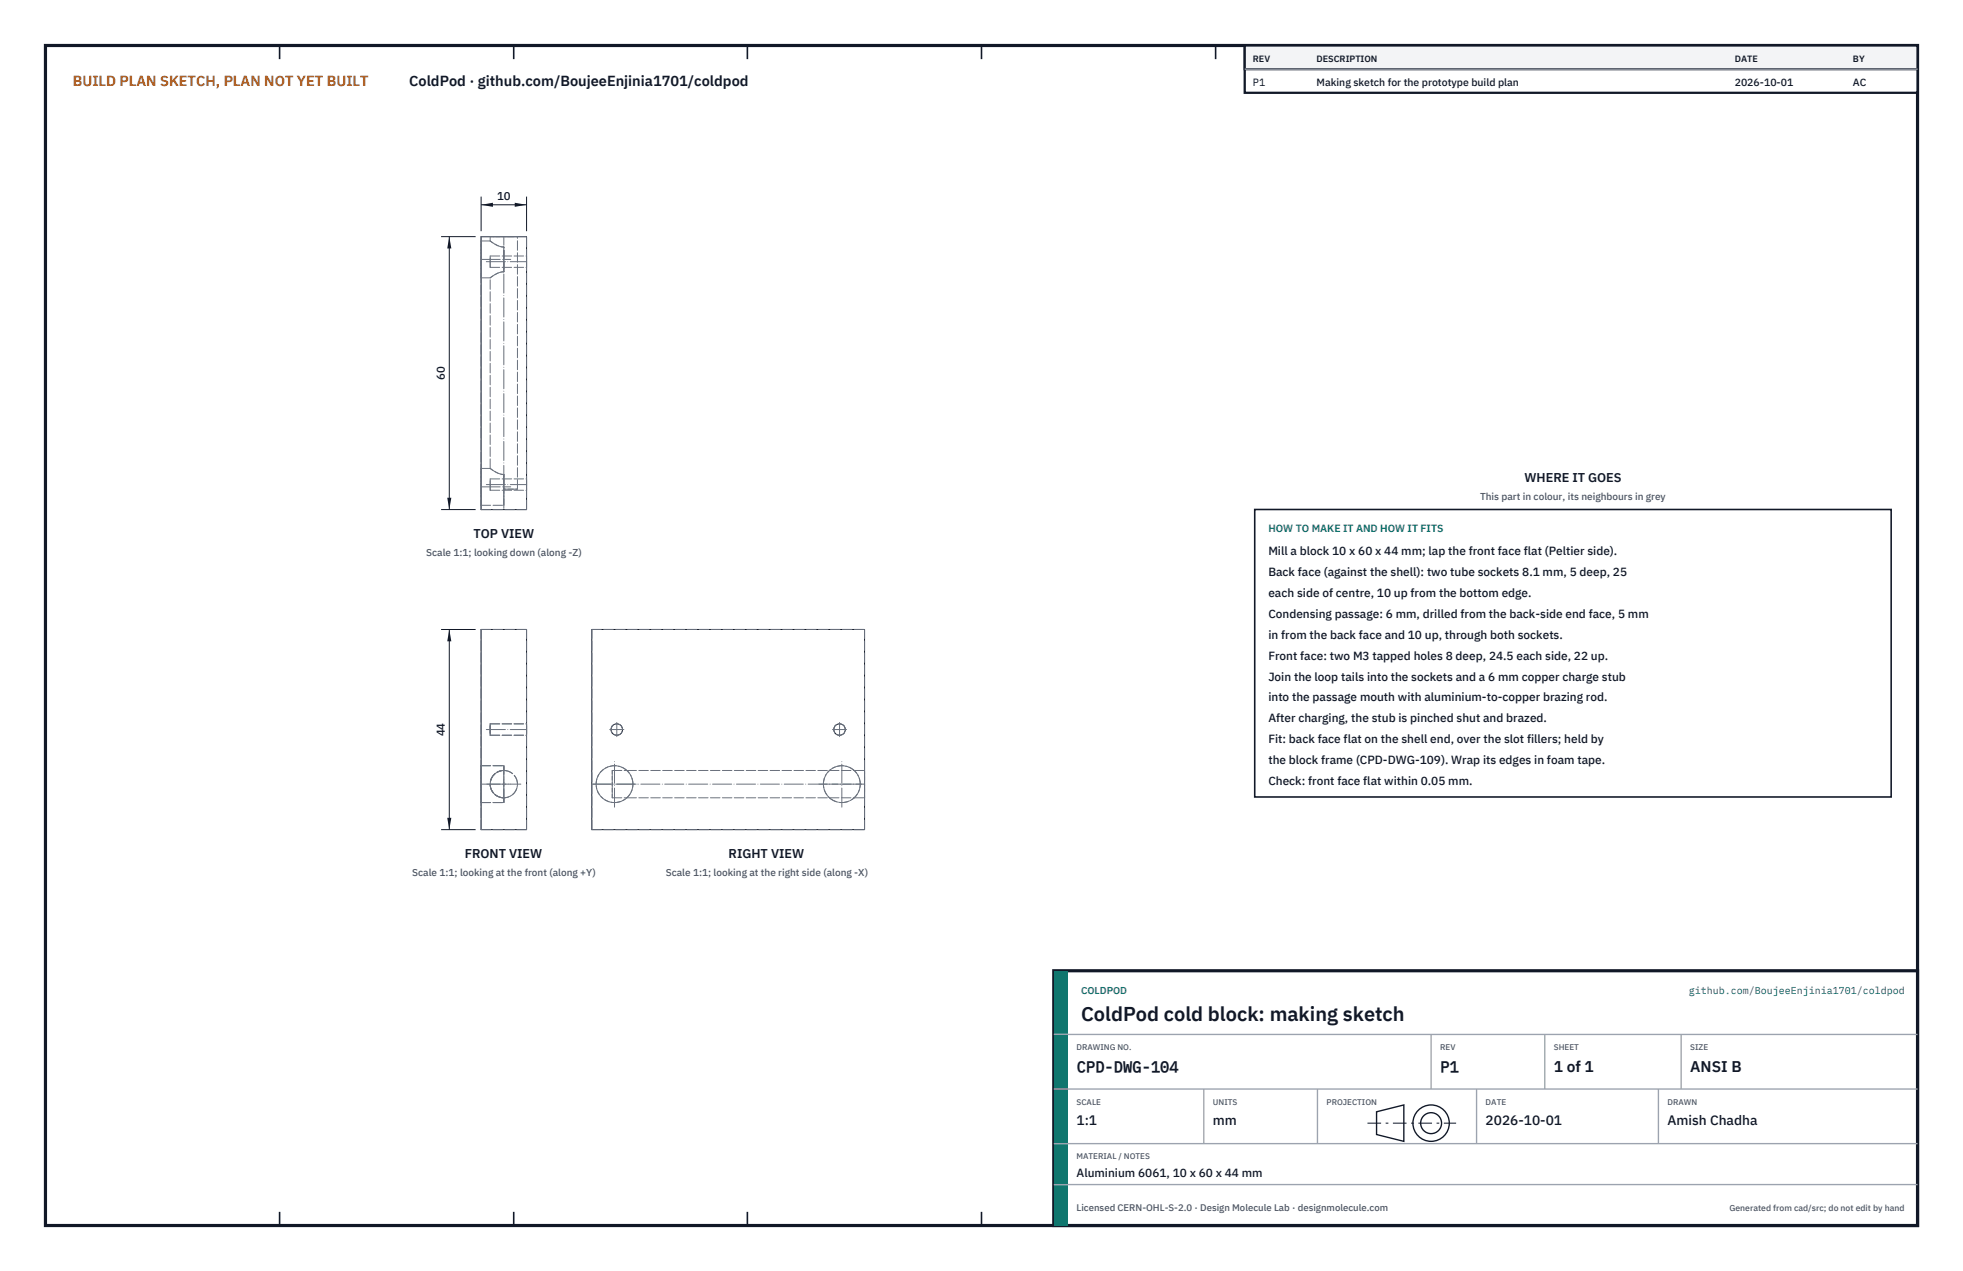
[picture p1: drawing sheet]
<svg xmlns="http://www.w3.org/2000/svg" width="432mm" height="279mm" viewBox="0 0 432 279" stroke-linecap="round" stroke-linejoin="round" font-family="sans-serif">
<defs><g id="words">
<text font-size="4.4" fill="#111827" x="237.8" y="224.4">ColdPod cold block: making sketch</text>
<g font-size="3.4" fill="#111827">
<text x="236.8" y="235.6">CPD-DWG-104</text>
<text x="316.8" y="235.6">P1</text>
<text x="341.8" y="235.6">1 of 1</text>
<text x="371.8" y="235.6">ANSI B</text>
</g>
<text font-size="3.2" fill="#b45309" x="16" y="19">BUILD PLAN SKETCH, PLAN NOT YET BUILT</text>
<text font-size="3.2" fill="#111827" x="90" y="19">ColdPod · github.com/BoujeeEnjinia1701/coldpod</text>
<g font-size="3" fill="#111827">
<text x="236.8" y="247.2">1:1</text>
<text x="266.8" y="247.2">mm</text>
<text x="326.8" y="247.2">2026-10-01</text>
<text x="366.8" y="247.2">Amish Chadha</text>
</g>
<g font-size="2.8" fill="#111827">
<text x="335.3" y="106">WHERE IT GOES</text>
<text x="104.1" y="118.2">TOP VIEW</text>
<text x="102.2" y="188.6">FRONT VIEW</text>
<text x="160.3" y="188.6">RIGHT VIEW</text>
</g>
<g font-size="2.6" fill="#111827">
<text x="279" y="122">Mill a block 10 x 60 x 44 mm; lap the front face flat (Peltier side).</text>
<text x="279" y="126.6">Back face (against the shell): two tube sockets 8.1 mm, 5 deep, 25</text>
<text x="279" y="131.2">each side of centre, 10 up from the bottom edge.</text>
<text x="279" y="135.8">Condensing passage: 6 mm, drilled from the back-side end face, 5 mm</text>
<text x="279" y="140.4">in from the back face and 10 up, through both sockets.</text>
<text x="279" y="145">Front face: two M3 tapped holes 8 deep, 24.5 each side, 22 up.</text>
<text x="279" y="149.6">Join the loop tails into the sockets and a 6 mm copper charge stub</text>
<text x="279" y="154.2">into the passage mouth with aluminium-to-copper brazing rod.</text>
<text x="279" y="158.8">After charging, the stub is pinched shut and brazed.</text>
<text x="279" y="163.4">Fit: back face flat on the shell end, over the slot fillers; held by</text>
<text x="279" y="168">the block frame (CPD-DWG-109). Wrap its edges in foam tape.</text>
<text x="279" y="172.6">Check: front face flat within 0.05 mm.</text>
<text x="236.8" y="258.8">Aluminium 6061, 10 x 60 x 44 mm</text>
</g>
<g font-size="2.5" fill="#111827">
<text x="109.3" y="44">10</text>
<text x="97.8" y="83.5" transform="rotate(-90 97.8 83.5)">60</text>
<text x="97.8" y="161.9" transform="rotate(-90 97.8 161.9)">44</text>
</g>
<g font-size="2.3" fill="#111827">
<text x="275.6" y="18.8">P1</text>
<text x="289.6" y="18.8">Making sketch for the prototype build plan</text>
<text x="381.6" y="18.8">2026-10-01</text>
<text x="407.6" y="18.8">AC</text>
</g>
<text font-size="2.3" fill="#0f766e" x="279" y="117">HOW TO MAKE IT AND HOW IT FITS</text>
<g font-size="2.2" fill="#4b5563">
<text x="325.6" y="110">This part in colour, its neighbours in grey</text>
<text x="93.7" y="122.2">Scale 1:1; looking down (along -Z)</text>
<text x="90.7" y="192.6">Scale 1:1; looking at the front (along +Y)</text>
<text x="146.4" y="192.6">Scale 1:1; looking at the right side (along -X)</text>
</g>
<g font-size="2.2" fill="#0f766e">
<text x="237.8" y="218.4">COLDPOD</text>
<text x="371.5" y="218.4">github.com/BoujeeEnjinia1701/coldpod</text>
</g>
<text font-size="2.1" fill="#4b5563" x="236.8" y="266.2">Licensed CERN-OHL-S-2.0 · Design Molecule Lab · designmolecule.com</text>
<g font-size="2" fill="#111827">
<text x="275.6" y="13.6">REV</text>
<text x="289.6" y="13.6">DESCRIPTION</text>
<text x="381.6" y="13.6">DATE</text>
<text x="407.6" y="13.6">BY</text>
</g>
<text font-size="1.9" fill="#4b5563" x="380.4" y="266.2">Generated from cad/src; do not edit by hand</text>
<g font-size="1.8" fill="#4b5563">
<text x="236.8" y="230.8">DRAWING NO.</text>
<text x="316.8" y="230.8">REV</text>
<text x="341.8" y="230.8">SHEET</text>
<text x="371.8" y="230.8">SIZE</text>
<text x="236.8" y="242.8">SCALE</text>
<text x="266.8" y="242.8">UNITS</text>
<text x="291.8" y="242.8">PROJECTION</text>
<text x="326.8" y="242.8">DATE</text>
<text x="366.8" y="242.8">DRAWN</text>
<text x="236.8" y="254.8">MATERIAL / NOTES</text>
</g>
</g></defs>
<path d="M10 10h411.8v259.4h-411.8z" fill="none" stroke="#111827" stroke-width=".7" stroke-linecap="butt"/>
<g fill="none" stroke="#111827" stroke-width=".35">
<path d="M61.5 10v3M113 10v3M164.4 10v3M215.9 10v3M267.4 10v3M318.9 10v3M370.3 10v3M61.5 266.4v3M113 266.4v3M164.4 266.4v3M215.9 266.4v3M267.4 266.4v3"/>
<path d="M318.9 266.4v3M370.3 266.4v3"/>
</g>
<g fill="none" stroke="#111727" stroke-width=".22">
<path d="M105.8 52h10v60h-10zM105.8 138.4h10v44h-10zM130.2 138.4h60v44h-60z"/>
<circle cx="135.7" cy="160.4" r="1.26"/>
<circle cx="184.7" cy="160.4" r="1.26"/>
</g>
<g fill="none" stroke="#6a7180" stroke-width=".22" stroke-dasharray="2.1 .5">
<path d="M105.8 57v4.1M105.8 53v4M105.8 52h10M105.8 53h2M107.8 52h3M107.8 53l.7 .5a4.3 4.3 0 0 0 2.3 .8M107.8 57.5v1.3M107.8 58.8v-2.5M107.8 56.3v1.2M107.8 53v-1M107.8 58.8h8M107.8 56.3h8"/>
<path d="M110.8 52h3M110.8 57v2.7M110.8 59.7a5.7 5.7 0 0 0-3 1.4M110.8 59.7v-5.4M110.8 54.3a5.7 5.7 0 0 1-3-1.3M110.8 54.3v2.7M113.8 52h-6M115.8 57.5v1.3M115.8 58.8v-2.5M115.8 56.3v1.2M105.8 61.1v-8.1M105.8 61.1h2"/>
<path d="M107.8 61.1l.7-.5a4.3 4.3 0 0 1 2.3-.9M105.8 112v-60M105.8 107v4.1M105.8 111.1v-8.1M105.8 103v4M105.8 112h10M105.8 111.1h5M105.8 103h2M107.8 103l.7 .5a4.3 4.3 0 0 0 2.3 .8M107.8 106.5v1.3M107.8 107.8v-2.5M107.8 105.3v1.2"/>
<path d="M107.8 103v-41.9M107.8 107.8h8M107.8 105.3h8M110.8 107v4.1M110.8 111.1v-6.8M110.8 104.3a5.7 5.7 0 0 1-3-1.3M110.8 104.3v2.7M110.8 107.5v-3.2M110.8 107.5h3M113.8 107.5h-3M113.8 107.5v-55.5M115.8 112v-60"/>
<path d="M115.8 106.5v1.3M115.8 107.8v-2.5M115.8 105.3v1.2M105.8 138.4h10M130.2 138.4h60M107.8 159.1h8M107.8 159.1v2.5M115.8 159.1v2.5M105.8 168.3v8.1M105.8 176.4v-8.1M105.8 168.3h5M105.8 176.4h5"/>
<path d="M107.8 161.6v-2.5M107.8 161.6h8M110.8 168.3v1.1M110.8 175.4a3 3 0 0 1-3-3 3 3 0 0 1 3-3M110.8 175.4v1M110.8 176.4v-1M110.8 169.4v-1.1M110.8 168.3v8.1M110.8 169.4a3 3 0 0 1 3 3 3 3 0 0 1-3 3M110.8 175.4v-6M115.8 161.6v-2.5M134.7 175.4h3.2"/>
<path d="M134.7 169.4v6M134.7 169.4h3.2M134.7 175.4v-6M135.2 168.3a4.1 4.1 0 0 0-3.8 5.5 4.1 4.1 0 0 0 6.5 1.6M137.9 175.4a4.1 4.1 0 0 0 0-6M137.9 169.4l-1.3-.8-1.4-.3M137.9 169.4h44.6M137.9 175.4h44.6M182.5 175.4a4.1 4.1 0 0 1 0-6M182.5 175.4a4.1 4.1 0 0 0 5.4 0M182.5 175.4h5.4M182.5 169.4h5.4"/>
<path d="M185.2 168.3l-1.5 .3-1.2 .8M187.9 175.4a4 4 0 0 0 0-6M187.9 169.4l-1.3-.8-1.4-.3M187.9 169.4h2.3M187.9 175.4h2.3M190.2 169.4v6M190.2 175.4v-6M105.8 182.4v-44M105.8 182.4h10M115.8 182.4v-44M130.2 182.4v-44M130.2 182.4h60"/>
<path d="M190.2 182.4v-44"/>
<circle cx="110.8" cy="172.4" r="3"/>
<circle cx="135.2" cy="172.4" r="4.1"/>
<circle cx="135.7" cy="160.4" r="1.26"/>
<circle cx="184.7" cy="160.4" r="1.26"/>
<circle cx="185.2" cy="172.4" r="4.1"/>
</g>
<g fill="none" stroke="#6a7180" stroke-width=".22" stroke-dasharray="4.2 .5 0 .5">
<path d="M105.8 57h6.5M107 57.5h8.8M105.8 107h6.5M107 106.5h8.8M110.8 111.8v-59.8M105.8 172.4h6.5M107 160.4h8.8M107.1 172.4h7.5M110.8 176.1v-7.5M130.2 172.4h10M130.4 172.4h59.8M134.1 160.4h3.1"/>
<path d="M135.2 177.4v-10.1M135.7 161.9v-3.1M180.1 172.4h10.1M183.1 160.4h3.1M184.7 161.9v-3.1M185.2 177.4v-10.1"/>
</g>
<path d="M105.8 43.2v7.6M105.8 45h10M115.8 43.2v7.6" fill="none" stroke="#111827" stroke-width=".22"/>
<path d="M105.8 45l2.6-.4v.9zM113.2 44.6v.9l2.6-.5z" fill="#111827"/>
<path d="M97 52h7.6M98.8 52v60M97 112h7.6" fill="none" stroke="#111827" stroke-width=".22"/>
<path d="M98.8 52l-.4 2.6h.9zM98.4 109.4h.9l-.5 2.6z" fill="#111827"/>
<path d="M97 138.4h7.6M98.8 138.4v44M97 182.4h7.6" fill="none" stroke="#111827" stroke-width=".22"/>
<path d="M98.8 138.4l-.4 2.6h.9zM98.4 179.8h.9l-.5 2.6z" fill="#111827"/>
<path d="M276 112h140v63.2h-140z" fill="#fff" stroke="#111827" stroke-width=".35"/>
<path d="M273.8 10h148v10.4h-148z" fill="#fff" stroke="#111827" stroke-width=".5"/>
<path d="M273.8 10h148v5.2h-148z" fill="#f3f4f6" stroke="#111827" stroke-width=".5"/>
<path d="M273.8 15.2h148" fill="none" stroke="#9ca3af" stroke-width=".3"/>
<path d="M231.8 213.4h190v56h-190z" fill="#fff" stroke="#111827" stroke-width=".7" stroke-linecap="butt"/>
<path d="M231.8 213.4h3v56h-3z" fill="#0f766e"/>
<path d="M231.8 227.4h190M231.8 239.4h190M264.8 239.4v12M289.8 239.4v12M314.8 227.4v12M324.8 239.4v12M339.8 227.4v12M364.8 239.4v12M369.8 227.4v12M231.8 251.4h190M231.8 260.4h190" fill="none" stroke="#9ca3af" stroke-width=".3"/>
<g fill="none" stroke="#111827" stroke-width=".3">
<path d="M302.8 244.4l6-1.5v8l-6-1.5z"/>
<circle cx="314.8" cy="246.9" r="4"/>
<circle cx="314.8" cy="246.9" r="2.3"/>
</g>
<path d="M300.8 246.9h19.5" fill="none" stroke="#111827" stroke-width=".22" stroke-dasharray="3 1 .6 1" stroke-linecap="butt"/>
<use href="#words"/>
</svg>
